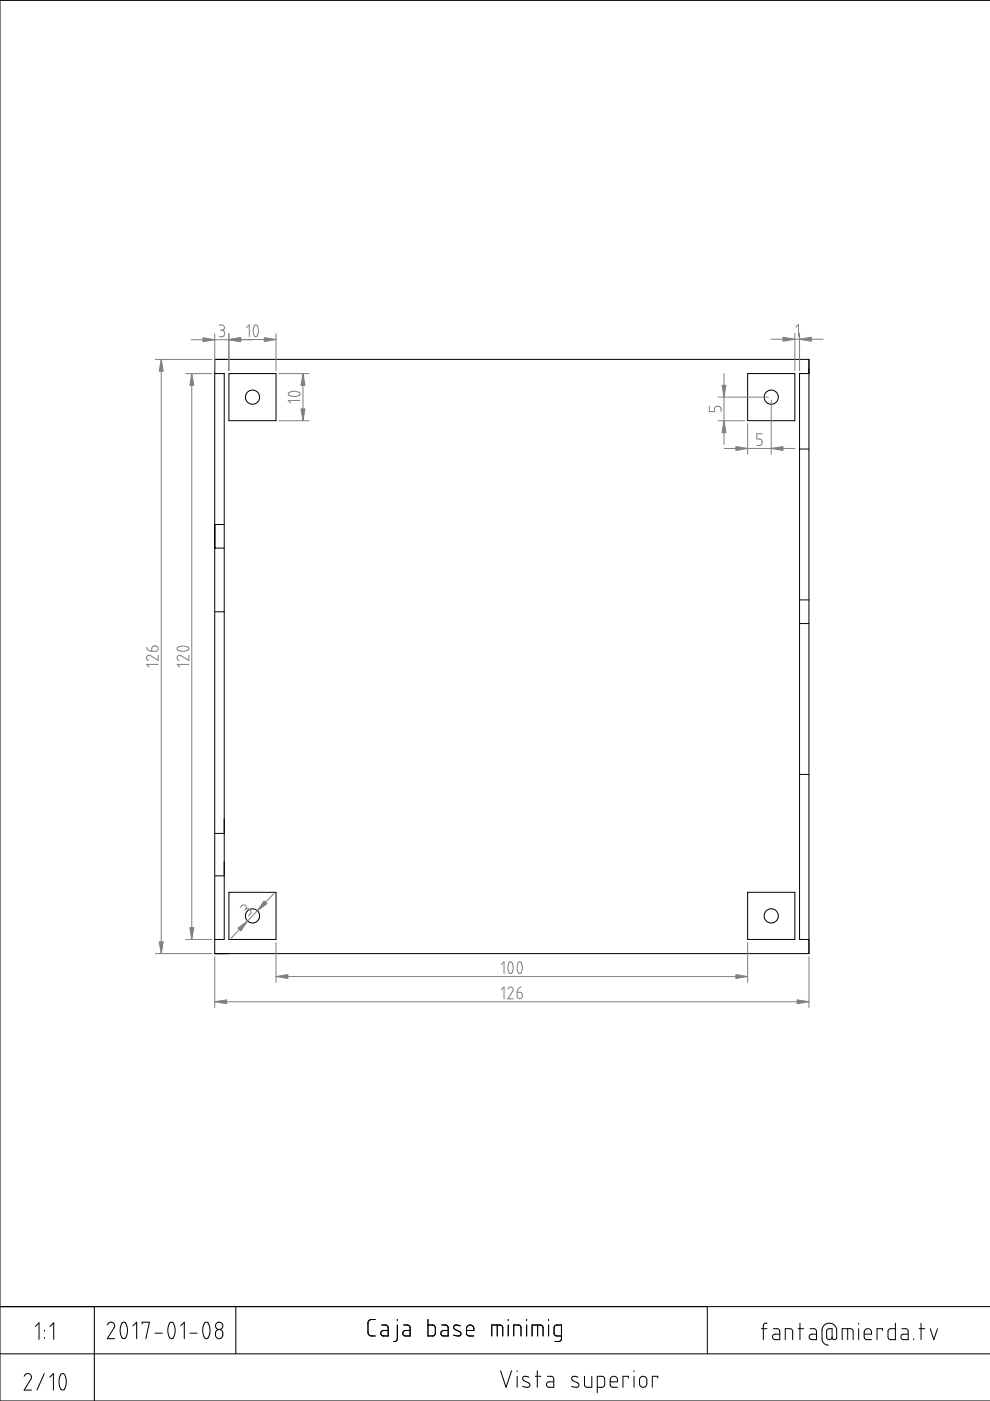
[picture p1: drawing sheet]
<svg xmlns="http://www.w3.org/2000/svg" width="210mm" height="297mm" viewBox="0 0 210 297" stroke-linecap="round" stroke-linejoin="round" font-family="sans-serif">
<g fill="none" stroke="#000" stroke-width=".21">
<path d="M209.9 .1h-209.9v296.9h209.9M45.5 76.2h126v126h-126zM45.5 79.2h2v120h-2M48.5 79.2h10v10h-10zM158.5 79.2h10v10h-10zM171.5 79.2h-2v120h2M169.5 95.2h2M45.5 116.2h.1M45.5 111.2h.1M45.5 116.2h2M45.5 111.2h2M45.5 129.7h2"/>
<path d="M169.5 127.2h2M169.5 132.2h2M45.5 176.7h2M169.5 164.2h2M45.5 185.7h2M48.5 189.2h10v10h-10zM158.5 189.2h10v10h-10zM0 277h209.9M20 277v20M50 277v10M79.6 279.8h-1l-.4 .2-.2 .4 .1 2.5 .5 .4h1M84.2 279.8v.2"/>
<path d="M90.7 279.8v3.5l1.3-.1 .3-.5-.1-1.5-.4-.3h-1.1M107.8 279.8v.2M111.7 279.8v.2M116.3 279.8v.2M150 277v10M0 287h209.9M5.1 291.8l.3-.4 .4-.2 .5 .2 .3 .3v.7l-1.5 2.3h1.6M7.5 281.2l.8-.7v3.5M9.4 291.2l-1.6 3.5M9.4 282v.2M9.4 283.6v.2M10.6 292l.7-.8v3.5"/>
<path d="M10.6 281.2l.8-.7v3.5M12.9 291.4l.5-.2 .3 .2 .4 1.3-.3 1.5-.2 .4-.3 .1-.4-.1-.4-1.3 .1-1.1zM22.8 280.9l.2-.4 .4-.2 .5 .1 .3 .3 .1 .6-1.5 2.5h1.5M25.9 280.5l.3-.2 .3 .1 .5 1.1-.1 1.5-.3 .6-.3 .2-.5-.2-.3-1.2v-1zM28.2 281.1l.8-.8v3.5M30.1 280.7v-.4h1.6l-.8 3.5M32.9 282.7h1.5M36 280.5l.3-.2 .4 .2 .4 1.2-.1 1.3-.3 .7-.3 .1-.4-.2-.4-1.1v-1.1zM38.3 281.1l.8-.8v3.5M40.3 282.7h1.5M43.3 280.5l.3-.2 .5 .2 .4 1-.1 1.5-.3 .7-.3 .1-.5-.2-.3-1.1v-1.1zM45.9 282.2l.6-.3 .6 .3 .1 1-.3 .5-.5 .1-.6-.3-.1-1z"/>
<path d="M80.9 280.9l1 .1 .4 .5v1.8l-1.3-.1-.3-.5 .2-.5 .4-.1h1M84.2 280.9v3.1l-.3 .4h-.4M85.6 280.9h.8l.5 .3 .1 2.1h-1.1l-.3-.2-.2-.5 .2-.4 1.4-.1M93.7 280.9h.8l.5 .3v2.1h-1.1l-.3-.2-.1-.5 .2-.4 .3-.1h1M97.6 281.1l-1-.2-.3 .2-.1 .4 .2 .3 1.3 .7v.6l-.3 .2-1.2-.2M98.9 282.1h1.6l-.1-.6-.3-.4-.5-.2-.5 .3-.2 .4v1.2l.4 .4 1.2 .1M104.3 283.3v-2.4h1.8l.3 .2 .2 .4v1.8M105.4 280.9v2.4M106.1 290.6l1.2 3.5 1.2-3.5M107.8 280.9v2.4M108.9 283.3v-2.4h1.1l.3 .2 .2 .3v1.9M109.6 290.6v.2"/>
<path d="M109.6 291.8v2.3M111.7 280.9v2.4M112.2 292l-1.1-.2-.2 .2-.1 .4 .2 .3 1.2 .6v.7l-.6 .1-.8-.2M112.8 283.3v-2.4h1.8l.4 .2 .1 .3v1.9M113.5 291.8h1.2M113.9 290.6v3.5M114 280.9v2.4M116.1 291.8h.8l.4 .3 .1 2h-1.1l-.3-.1-.2-.4 .2-.5 .4-.1h1M116.3 280.9v2.4M119 283.3h-1.1l-.4-.4v-1.5l.3-.4 1.2-.1v3l-.3 .5h-1M122.6 292l-1.1-.2-.2 .2-.1 .4 .2 .3 1.2 .6v.7l-.6 .1-.8-.2M123.9 291.8v1.9l.5 .4h1.1v-2.3"/>
<path d="M126.6 294.1h1.1l.4-.2 .1-1.6-.3-.4-1.3-.1v3.5M129.4 293h1.5v-.7l-.3-.3-.6-.2-.5 .3-.1 .4v1.2l.4 .4h1.1M133.2 292.2v-.4h-1.1v2.3M134.4 290.6v.2M134.4 291.8v2.3M135.8 292.1l.7-.3 .3 .2 .3 .3v1.2l-.4 .6h-.6l-.5-.5v-1.2zM139.5 292.2v-.4h-1.2v2.3M161.5 281.7h1.1M162.6 280.5l-.5 .1-.3 .5v2.9M164 281.7h1l.3 .5v1.8l-1.3-.1-.2-.6 .2-.3 1.3-.1M166.5 284v-2.3h1.1l.3 .2 .2 .3v1.8M169.2 281.7h1.2"/>
<path d="M169.6 280.5v3.5M171.7 281.7h.9l.4 .2 .1 .3v1.8h-1l-.4-.1-.1-.5 .2-.4 1.3-.1M176.4 283.4l-.3 .6h-.5l-.2-.2-.1-1.7 .3-.4h.8v2l.3 .3h.4l.3-.4-.1-2.1-.3-.5-.6-.4-.8-.1-.5 .2-.5 .5-.3 .5v2.3l.4 .9 .9 .3M178.6 284v-2.3h1.8l.3 .2 .2 .3v1.8M179.7 281.7v2.3M182.1 280.5v.2M182.1 281.7v2.3M183.2 282.9h1.6v-.6l-.3-.4-.6-.2-.5 .2-.2 .5v1.1l.4 .5h1.2M187.1 282.1v-.4h-1.2v2.3M189.8 280.5v3.5h-1.2l-.3-.5v-1.5l.4-.3h1.1M191.2 281.7h1l.4 .5v1.8l-1.4-.1-.2-.6 .3-.3 1.3-.1M193.7 283.8v.2"/>
<path d="M194.9 281.7h1.2M195.3 280.5v3.5M197.2 281.7l.8 2.3 .8-2.3"/>
<circle cx="53.5" cy="84.2" r="1.5"/>
<circle cx="163.5" cy="84.2" r="1.5"/>
<circle cx="53.5" cy="194.2" r="1.5"/>
<circle cx="163.5" cy="194.2" r="1.5"/>
<circle cx="46.5" cy="281.1" r=".78"/>
</g>
<g fill="none" stroke="#808080" stroke-width=".21">
<path d="M32.9 76.2h12M34.2 76.2v126M39.4 79.2h5.5M40.5 72h13M40.7 79.2v120M45.5 70.8v7.8M46.5 68.9h.7l.4 .4-.1 .5-.5 .2M46.8 70h.2M47 70l.5 .3 .1 .7-.4 .4h-.7M48.5 70.7v7.9M48.5 72h10M52.3 69.4l.6-.5v2.5"/>
<path d="M54 69l.4-.1 .3 .6 .1 .9-.3 .9a.66 .66 0 0 1-.8-.9v-.7zM58.5 70.7v7.9M59.2 79.2h6.3M64.2 79.2v10M153.5 79.2v15M163.5 71.9h11M168.5 70.7v7.9M168.7 69.4l.6-.6v2.5M169.5 70.7v7.9M59.2 89.2h6.3M61.2 83.3l1-.3h.8l.5 .3a.69 .69 0 0 1-.8 .8l-.9-.1-.5-.2-.2-.2zM63.6 84.9h-2.5l.6 .5"/>
<path d="M150.4 86.1v1.2h1.1l.1-.9 .4-.3 .7 .2 .2 1M152.3 89.2h5.6M152.3 84.2h10.6M153.5 95.1h15M158.5 89.8v6.5M161.6 92h-1.1v1.1h.8l.3 .4v.5l-.2 .3-.9 .2M163.5 84.8v11.5M31.1 137.2l.3 .6 .8 .3M32.4 137.1l.3-.1 .6 .1 .2 .3-.1 .5-.2 .2h-1v-.7zM33.5 138.9v1.1l-1.6-1-.5-.1-.3 .3v.3l.4 .5M37.7 137.2l1.2-.2 1 .3a.59 .59 0 0 1-.1 .6 .59 .59 0 0 1-.6 .1l-.8 .1-.7-.3-.2-.2zM40 138.9v1.1l-1.8-1.1-.5 .1-.2 .4 .1 .4 .4 .2"/>
<path d="M33.5 140.9h-2.4l.5 .5M40 140.9h-2.5l.6 .5M39.4 199.2h5.5M50.9 192.4l.5-.5h.5l.3 .4-.1 .5M52.1 192.8l.5-.2 .6 .5v.5l-.5 .6M52.1 192.8l-.2 .2M58 189.5l-9 9.4M58.5 199.8v8.5M158.5 199.8v8.5M32.9 202.2h12M45.5 202.8v10.8M45.5 212.4h126"/>
<path d="M58.5 207.1h100M106.3 204.5l.6-.6v2.5M106.3 209.8l.6-.5v2.5M107.7 209.7l.4-.4h.3l.3 .2 .1 .5-1.1 1.8h1.1M108 204a.63 .63 0 0 1 .8 .9l-.2 1.2a.44 .44 0 0 1-.6 .3 .44 .44 0 0 1-.2-.6l-.1-.9zM109.6 210.4h.7l.4 .2v.7l-.2 .4-.5 .1-.3-.3zM109.9 204h.1a.65 .65 0 0 1 .6 .2 .65 .65 0 0 1 .1 .7l-.1 1.2a.45 .45 0 0 1-.6 .3 .45 .45 0 0 1-.3-.6l-.1-.9zM110.5 209.3l-.6 .4-.3 .7M171.5 202.8v10.8"/>
</g>
<g fill="#808080" stroke="#808080" stroke-width=".21">
<path d="M34.2 76.2l.4 2.5h-.8z"/>
<path d="M33.8 199.7h.8l-.4 2.5z"/>
<path d="M40.7 79.2l.4 2.5h-.8z"/>
<path d="M40.3 196.7h.8l-.4 2.5z"/>
<path d="M43 71.6l2.5 .4-2.5 .5z"/>
<path d="M48.5 72l2.5-.4v.9z"/>
<path d="M48.5 72l2.5-.4v.8z"/>
<path d="M56 71.6l2.5 .4-2.5 .4z"/>
<path d="M64.2 79.2l.5 2.5h-.9z"/>
<path d="M63.8 86.7h.9l-.5 2.5z"/>
<path d="M169.5 71.9l2.5-.4v.8z"/>
<path d="M166 71.5l2.5 .4-2.5 .4z"/>
<path d="M58.5 207.1l2.5-.5v.9z"/>
<path d="M156 206.6l2.5 .5-2.5 .4z"/>
<path d="M45.5 212.4l2.5-.4v.8z"/>
<path d="M169 212l2.5 .4-2.5 .4z"/>
<path d="M153.1 81.7h.8l-.4 2.5z"/>
<path d="M153.5 89.2l.4 2.5h-.8z"/>
<path d="M156 94.7l2.5 .4-2.5 .4z"/>
<path d="M163.5 95.1l2.5-.4v.8z"/>
<path d="M50.5 196.8l2-1.5-1.4 2.1z"/>
<path d="M56 191l.6 .6-2 1.5z"/>
</g>
</svg>
